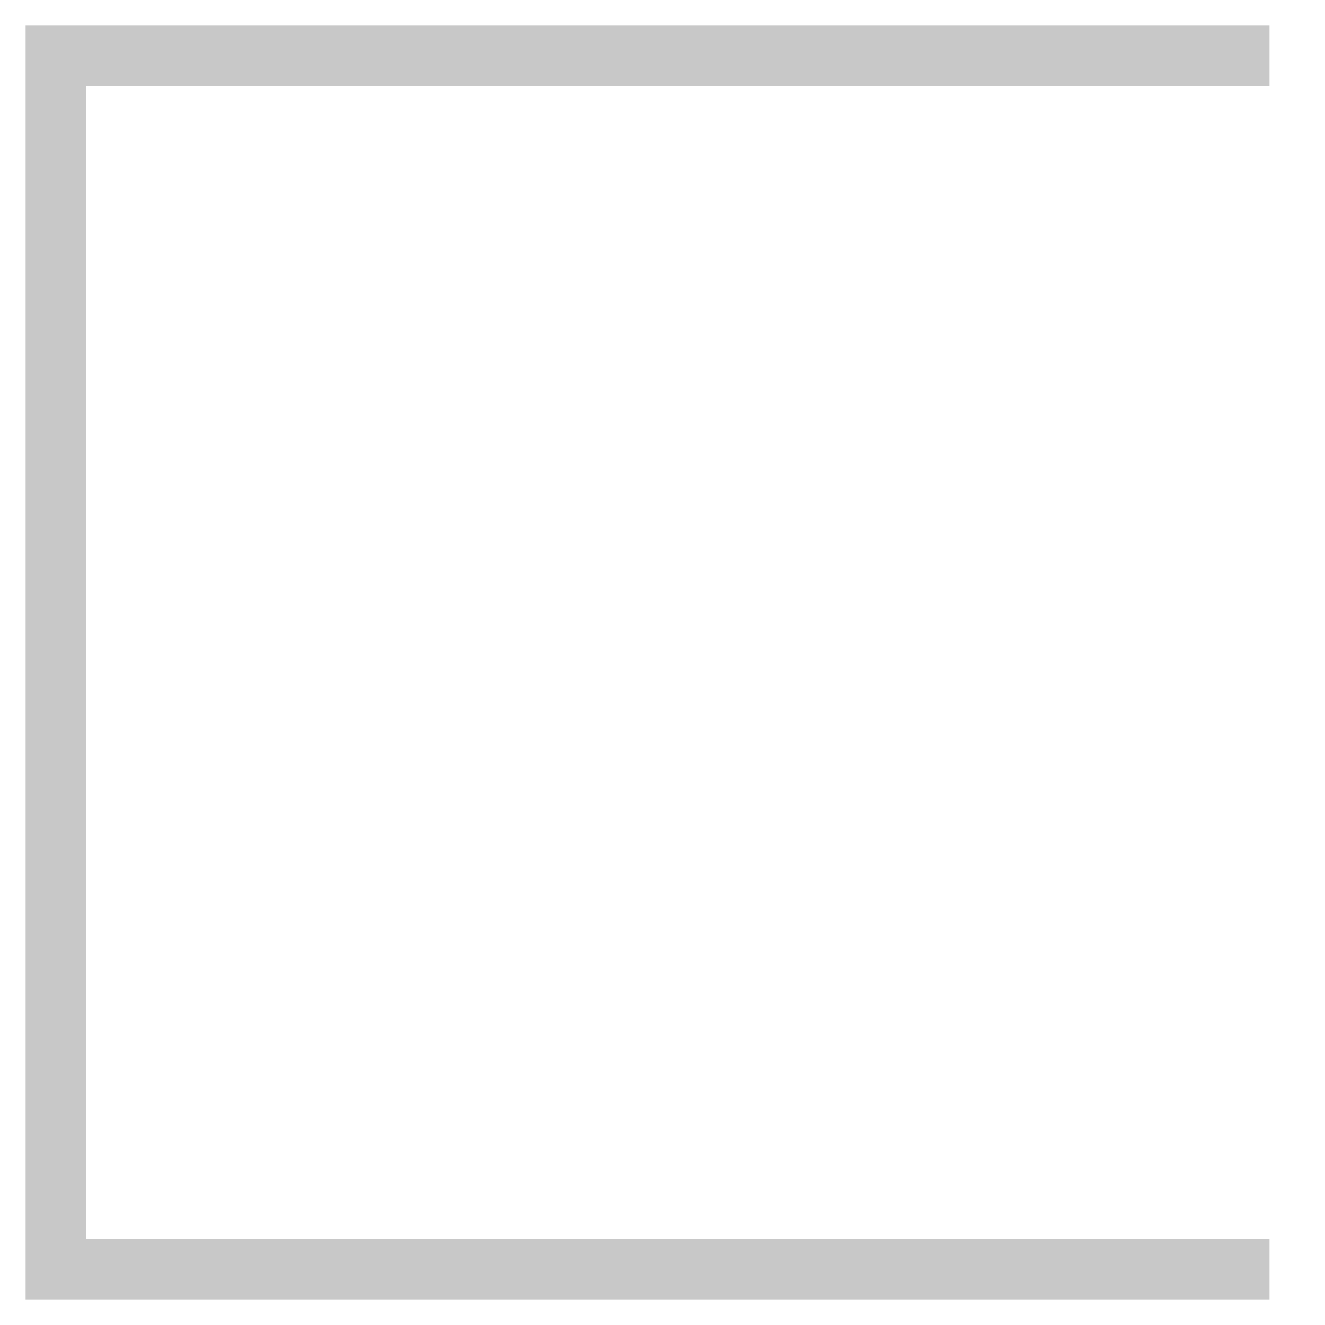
# Model space of a CAD drawing. Header units: millimetres. Extents: x -0.05 to 2.05, y -1.05 to 1.05.
import ezdxf

# ---------------------------------------------------------------- set-up
doc = ezdxf.new("R2010")
doc.units = ezdxf.units.MM

msp = doc.modelspace()

# ---------------------------------------------------------------- linework, layer by layer
at = {"color": 7, "const_width": 0.1}
msp.add_lwpolyline([(2, 1), (0, 1), (0, -1), (2, -1)], dxfattribs=at)

doc.saveas('drawing.dxf')
